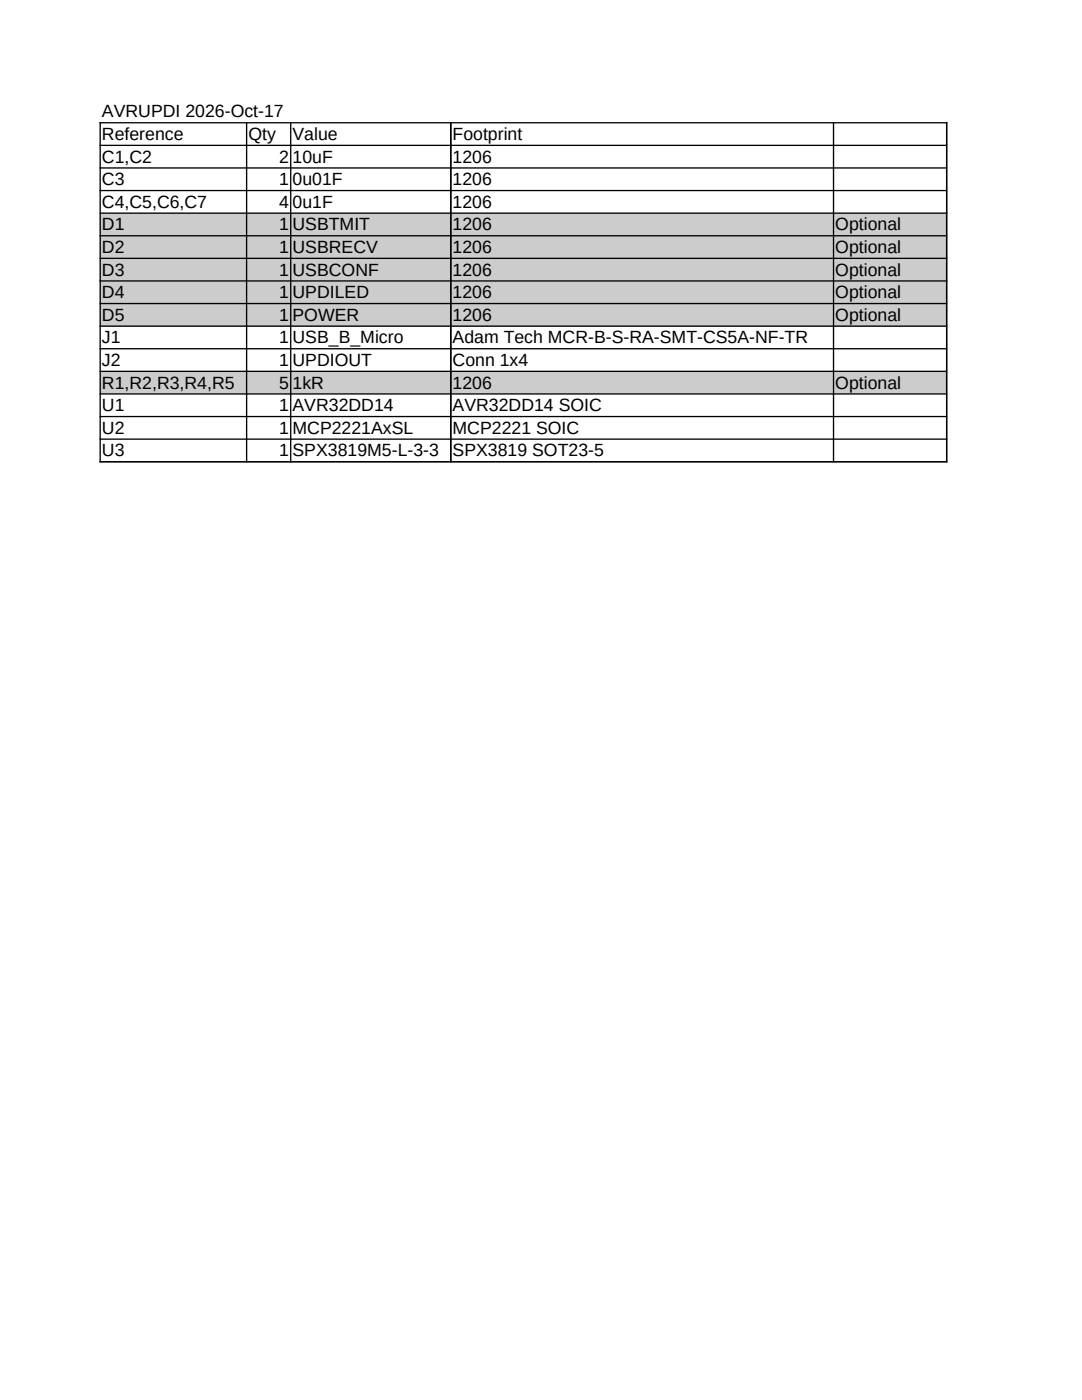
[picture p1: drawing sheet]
<svg xmlns="http://www.w3.org/2000/svg" width="216mm" height="279mm" viewBox="0 0 216 279" stroke-linecap="round" stroke-linejoin="round" font-family="sans-serif">
<defs><g id="words">
<g font-size="3.5">
<text x="20.3" y="23.4">AVRUPDI 2026-Oct-17</text>
<text x="20.3" y="27.9">Reference</text>
<text x="49.6" y="27.9">Qty</text>
<text x="58.4" y="27.9">Value</text>
<text x="90.3" y="27.9">Footprint</text>
<text x="20.3" y="32.4">C1,C2</text>
<text x="55.7" y="32.4">2</text>
<text x="58.4" y="32.4">10uF</text>
<text x="90.3" y="32.4">1206</text>
<text x="20.3" y="36.9">C3</text>
<text x="20.3" y="41.5">C4,C5,C6,C7</text>
<text x="55.7" y="36.9">1</text>
<text x="55.7" y="41.5">4</text>
<text x="58.4" y="36.9">0u01F</text>
<text x="58.4" y="41.5">0u1F</text>
<text x="90.3" y="36.9">1206</text>
<text x="90.3" y="41.5">1206</text>
<text x="20.3" y="46">D1</text>
<text x="55.7" y="46">1</text>
<text x="58.4" y="46">USBTMIT</text>
<text x="90.3" y="46">1206</text>
<text x="166.7" y="46">Optional</text>
<text x="20.3" y="50.5">D2</text>
<text x="55.7" y="50.5">1</text>
<text x="58.4" y="50.5">USBRECV</text>
<text x="90.3" y="50.5">1206</text>
<text x="166.7" y="50.5">Optional</text>
<text x="20.3" y="55">D3</text>
<text x="20.3" y="59.5">D4</text>
<text x="55.7" y="55">1</text>
<text x="55.7" y="59.5">1</text>
<text x="58.4" y="55">USBCONF</text>
<text x="58.4" y="59.5">UPDILED</text>
<text x="90.3" y="55">1206</text>
<text x="90.3" y="59.5">1206</text>
<text x="166.7" y="55">Optional</text>
<text x="166.7" y="59.5">Optional</text>
<text x="20.3" y="64">D5</text>
<text x="55.7" y="64">1</text>
<text x="58.4" y="64">POWER</text>
<text x="90.3" y="64">1206</text>
<text x="166.7" y="64">Optional</text>
<text x="20.3" y="68.5">J1</text>
<text x="55.7" y="68.5">1</text>
<text x="58.4" y="68.5">USB_B_Micro</text>
<text x="90.3" y="68.5">Adam Tech MCR-B-S-RA-SMT-CS5A-NF-TR</text>
<text x="20.3" y="73">J2</text>
<text x="20.3" y="77.5">R1,R2,R3,R4,R5</text>
<text x="55.7" y="73">1</text>
<text x="55.7" y="77.5">5</text>
<text x="58.4" y="73">UPDIOUT</text>
<text x="58.4" y="77.5">1kR</text>
<text x="90.3" y="73">Conn 1x4</text>
<text x="90.3" y="77.5">1206</text>
<text x="166.7" y="77.5">Optional</text>
<text x="20.3" y="82.1">U1</text>
<text x="55.7" y="82.1">1</text>
<text x="58.4" y="82.1">AVR32DD14</text>
<text x="90.3" y="82.1">AVR32DD14 SOIC</text>
<text x="20.3" y="86.6">U2</text>
<text x="55.7" y="86.6">1</text>
<text x="58.4" y="86.6">MCP2221AxSL</text>
<text x="90.3" y="86.6">MCP2221 SOIC</text>
<text x="20.3" y="91.1">U3</text>
<text x="55.7" y="91.1">1</text>
<text x="58.4" y="91.1">SPX3819M5-L-3-3</text>
<text x="90.3" y="91.1">SPX3819 SOT23-5</text>
</g>
</g></defs>
<g fill="#ccc">
<path d="M20 42.5h168.9v22.6h-168.9z" fill-rule="evenodd"/>
<path d="M20 74.1h168.9v4.5h-168.9z" fill-rule="evenodd"/>
</g>
<g fill="none" stroke="#000" stroke-width=".26">
<path d="M19.9 24.5h169.1M19.9 29h169.1M19.9 33.5h169.1M19.9 38h169.1M20 24.4v67.9M49.2 24.4v67.9M58 24.4v67.9M89.9 24.4v67.9M166.3 24.4v67.9M188.9 24.4v67.9M19.9 42.5h169.1M19.9 47h169.1"/>
<path d="M19.9 51.6h169.1M19.9 56.1h169.1M19.9 60.6h169.1M19.9 65.1h169.1M19.9 69.6h169.1M19.9 74.1h169.1M19.9 78.6h169.1M19.9 83.1h169.1M19.9 87.6h169.1M19.9 92.2h169.1"/>
</g>
<use href="#words"/>
</svg>
